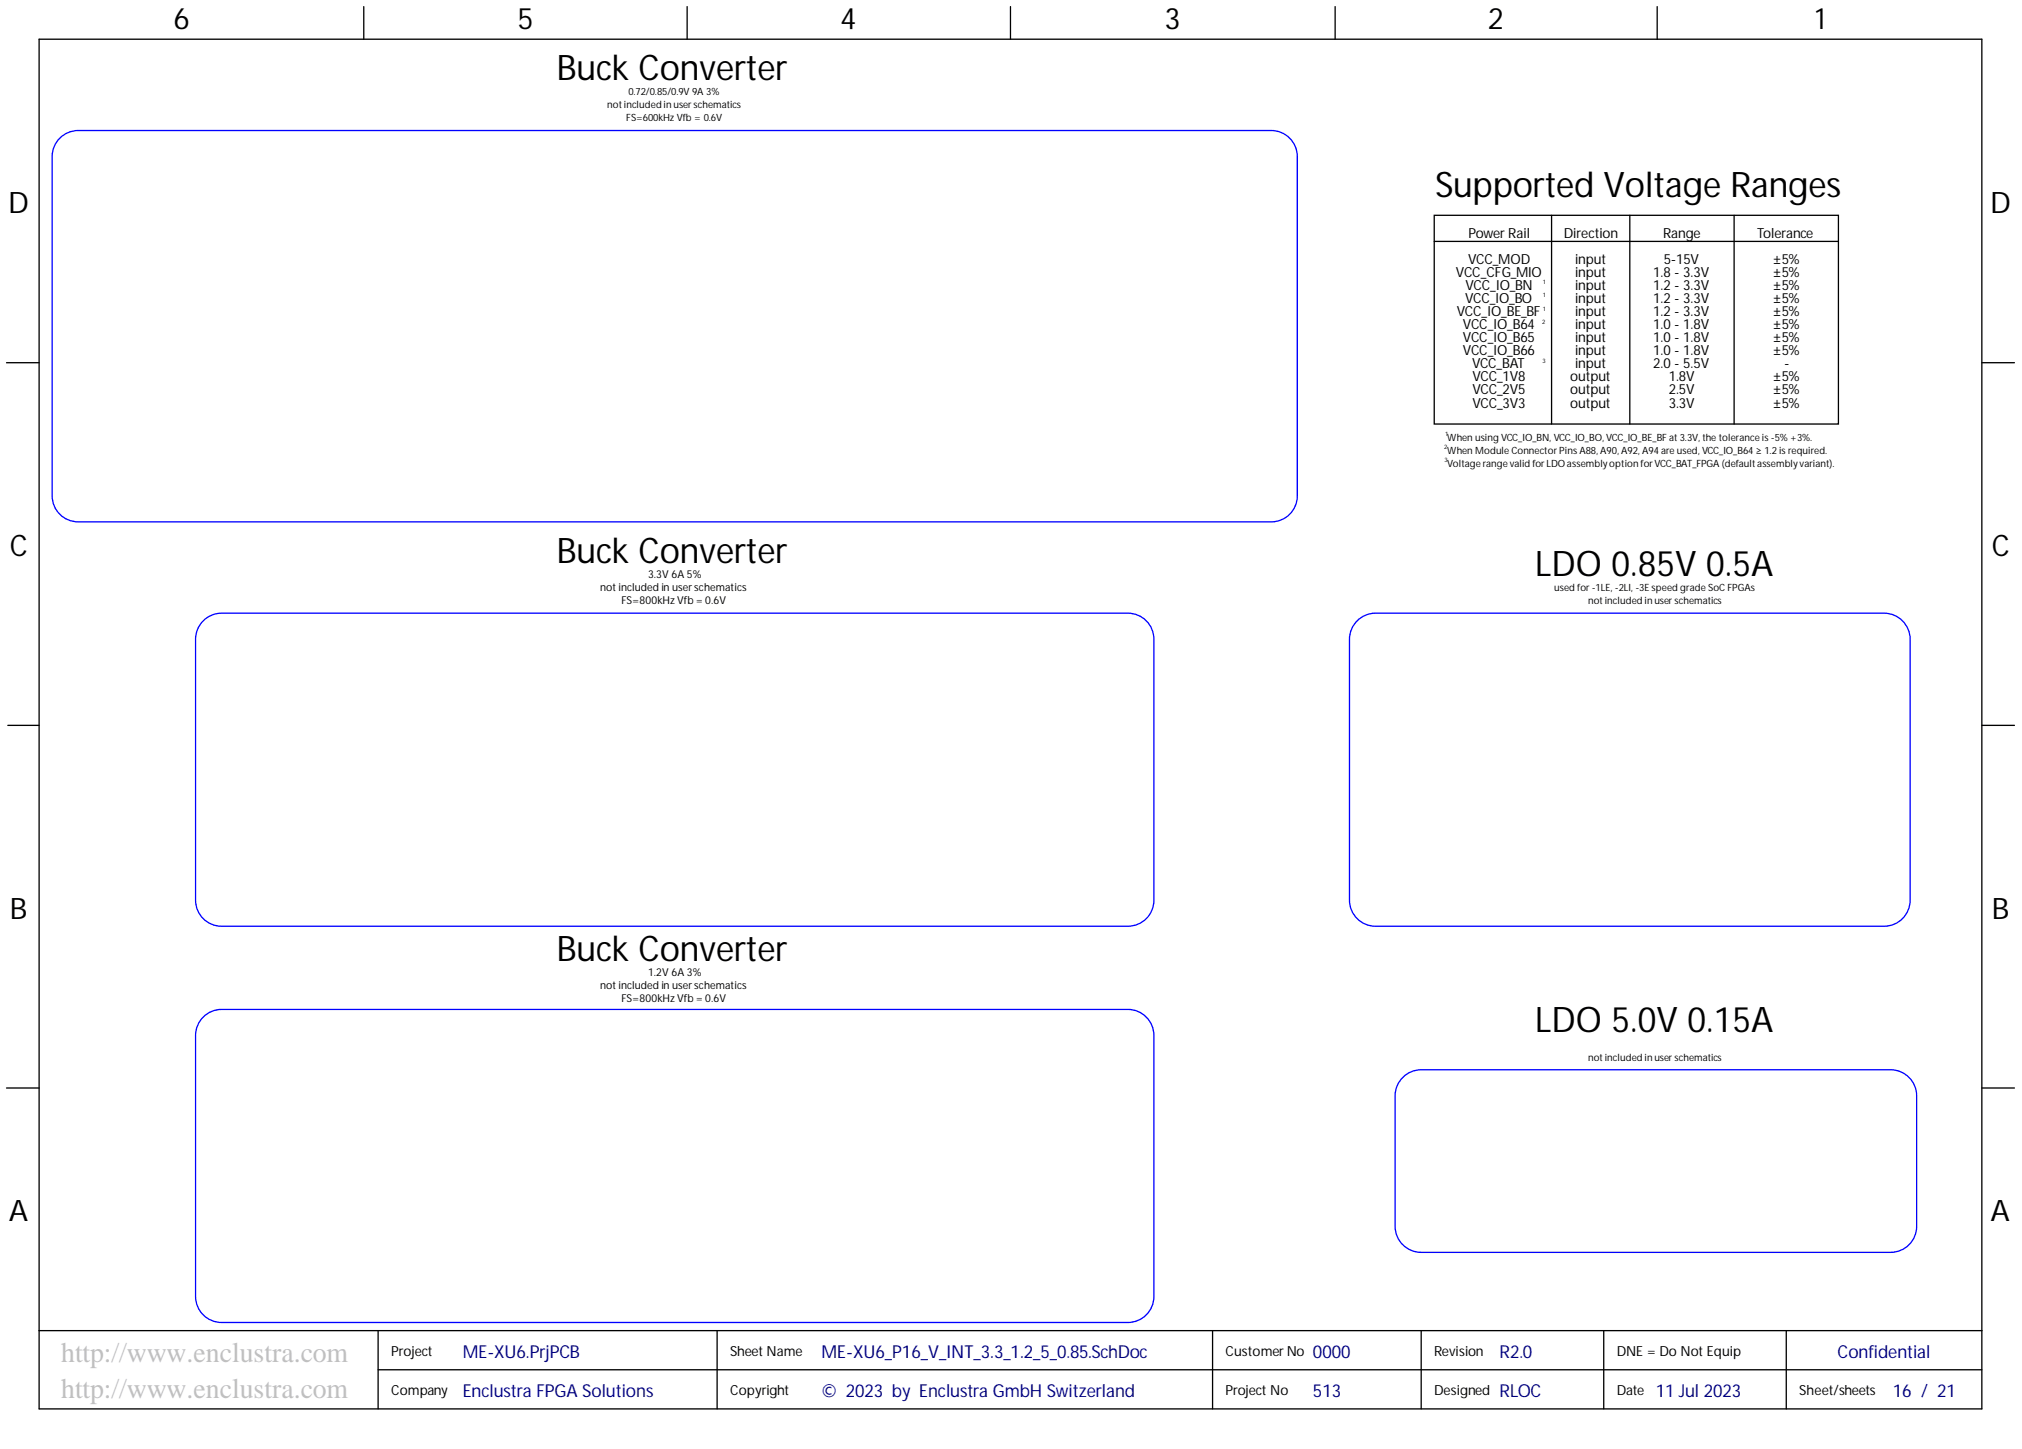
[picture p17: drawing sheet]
<svg xmlns="http://www.w3.org/2000/svg" width="393mm" height="282mm" viewBox="0 0 393 282" stroke-linecap="round" stroke-linejoin="round" font-family="sans-serif">
<defs><g id="words">
<g font-size="6.9">
<text x="108.3" y="15.6">Buck Converter</text>
<text x="279.2" y="38.4">Supported Voltage Ranges</text>
<text x="108.3" y="109.5">Buck Converter</text>
<text x="298.6" y="112">LDO 0.85V 0.5A</text>
<text x="108.3" y="186.9">Buck Converter</text>
<text x="298.6" y="200.8">LDO 5.0V 0.15A</text>
</g>
<g font-size="5.8">
<text x="33.7" y="5.7">6</text>
<text x="100.7" y="5.7">5</text>
<text x="163.4" y="5.7">4</text>
<text x="226.5" y="5.7">3</text>
<text x="289.4" y="5.7">2</text>
<text x="353.1" y="5.7">1</text>
<text x="1.6" y="41.5">D</text>
<text x="387.1" y="41.5">D</text>
<text x="1.9" y="108.2">C</text>
<text x="387.5" y="108.2">C</text>
<text x="1.9" y="178.7">B</text>
<text x="387.5" y="178.7">B</text>
<text x="1.7" y="237.6">A</text>
<text x="387.2" y="237.6">A</text>
</g>
<g font-size="5.5" fill="#c0c0c0">
<text x="11.9" y="265">http://www.enclustra.com</text>
<text x="11.9" y="271.9">http://www.enclustra.com</text>
</g>
<g font-size="3.5" fill="#000080">
<text x="90" y="264.1">ME-XU6.PrjPCB</text>
<text x="159.8" y="264.1">ME-XU6_P16_V_INT_3.3_1.2_5_0.85.SchDoc</text>
<text x="255.4" y="264.1">0000</text>
<text x="357.5" y="264.1">Confidential</text>
<text x="90" y="271.7">Enclustra FPGA Solutions</text>
<text x="159.8" y="271.7">© 2023 by Enclustra GmbH Switzerland</text>
<text x="255.4" y="271.7">513</text>
<text x="291.7" y="271.7">RLOC</text>
<text x="322.1" y="271.7">11 Jul 2023</text>
<text x="368.2" y="271.7">16 / 21</text>
</g>
<text font-size="3.5" fill="#00007c" x="291.7" y="264.1">R2.0</text>
<g font-size="2.7">
<text x="285.7" y="46.3">Power Rail</text>
<text x="304.2" y="46.3">Direction</text>
<text x="323.6" y="46.3">Range</text>
<text x="341.8" y="46.3">Tolerance</text>
<text x="283.2" y="53.9">VCC_CFG_MIO</text>
<text x="285.6" y="51.4">VCC_MOD</text>
<text x="306.4" y="51.4">input</text>
<text x="306.4" y="53.9">input</text>
<text x="321.6" y="53.9">1.8 - 3.3V</text>
<text x="323.6" y="51.4">5-15V</text>
<text x="344.8" y="51.4">±5%</text>
<text x="344.8" y="53.9">±5%</text>
<text x="285" y="59">VCC_IO_BO</text>
<text x="285.1" y="56.4">VCC_IO_BN</text>
<text x="306.4" y="56.4">input</text>
<text x="306.4" y="59">input</text>
<text x="321.6" y="56.4">1.2 - 3.3V</text>
<text x="321.6" y="59">1.2 - 3.3V</text>
<text x="344.8" y="56.4">±5%</text>
<text x="344.8" y="59">±5%</text>
<text x="283.4" y="61.5">VCC_IO_BE_BF</text>
<text x="284.6" y="64">VCC_IO_B64</text>
<text x="306.4" y="61.5">input</text>
<text x="306.4" y="64">input</text>
<text x="321.6" y="61.5">1.2 - 3.3V</text>
<text x="321.6" y="64">1.0- 1.8V</text>
<text x="344.8" y="61.5">±5%</text>
<text x="344.8" y="64">±5%</text>
<text x="284.6" y="66.6">VCC_IO_B65</text>
<text x="284.6" y="69.1">VCC_IO_B66</text>
<text x="286.4" y="71.7">VCC_BAT</text>
<text x="306.4" y="66.6">input</text>
<text x="306.4" y="69.1">input</text>
<text x="306.4" y="71.7">input</text>
<text x="321.6" y="66.6">1.0- 1.8V</text>
<text x="321.6" y="69.1">1.0- 1.8V</text>
<text x="321.6" y="71.7">2.0- 5.5V</text>
<text x="344.8" y="66.6">±5%</text>
<text x="344.8" y="69.1">±5%</text>
<text x="347.1" y="71.7">-</text>
<text x="286.4" y="74.2">VCC_1V8</text>
<text x="286.4" y="76.7">VCC_2V5</text>
<text x="305.5" y="74.2">output</text>
<text x="305.5" y="76.7">output</text>
<text x="324.7" y="74.2">1.8V</text>
<text x="324.7" y="76.7">2.5V</text>
<text x="344.8" y="74.2">±5%</text>
<text x="344.8" y="76.7">±5%</text>
<text x="286.4" y="79.3">VCC_3V3</text>
<text x="305.5" y="79.3">output</text>
<text x="324.7" y="79.3">3.3V</text>
<text x="344.8" y="79.3">±5%</text>
<text x="76.1" y="263.8">Project</text>
<text x="142" y="263.8">Sheet Name</text>
<text x="238.4" y="263.8">CustomerNo</text>
<text x="279" y="263.8">Revision</text>
<text x="314.5" y="263.8">DNE = Do Not Equip</text>
<text x="76.1" y="271.4">Company</text>
<text x="142" y="271.4">Copyright</text>
<text x="238.4" y="271.4">Project No</text>
<text x="279" y="271.4">Designed</text>
<text x="314.5" y="271.4">Date</text>
<text x="350" y="271.4">Sheet/sheets</text>
</g>
<g font-size="2.1">
<text x="126.1" y="112.5">3.3V 6A 5%</text>
<text x="116.8" y="115.1">not included in userschematics</text>
<text x="120.9" y="117.6">FS=800kHz Vfb = 0.6V</text>
<text x="126.1" y="189.9">1.2V 6A 3%</text>
<text x="116.8" y="192.4">not included in userschematics</text>
<text x="120.9" y="195">FS=800kHz Vfb = 0.6V</text>
</g>
<g font-size="1.9">
<text x="118.1" y="21.1">notincluded in userschematics</text>
<text x="121.8" y="23.6">FS=600kHz Vfb = 0.6V</text>
<text x="122.3" y="18.5">0.72/0.85/0.9V 9A 3%</text>
<text x="281.5" y="85.8">When using VCC_IO_BN, VCC_IO_BO, VCC_IO_BE_BF at 3.3V, the tolerance is-5% +3%.</text>
<text x="281.5" y="88.3">When Module ConnectorPinsA88, A90, A92, A94are used, VCC_IO_B64≥ 1.2isrequired.</text>
<text x="281.5" y="90.9">Voltagerangevalid forLDOassemblyoption forVCC_BAT_FPGA (defaultassemblyvariant).</text>
<text x="302.3" y="115">used for-1LE, -2LI, -3E speed grade SoC FPGAs</text>
<text x="308.9" y="117.5">notincluded in userschematics</text>
<text x="308.9" y="206.3">notincluded in userschematics</text>
</g>
<g font-size="1.2">
<text x="300.1" y="55.3">1</text>
<text x="300.1" y="57.9">1</text>
<text x="300" y="62.9">2</text>
<text x="300.1" y="60.4">1</text>
<text x="300.1" y="70.6">3</text>
<text x="281" y="87.3">2</text>
<text x="281" y="89.8">3</text>
<text x="281.1" y="84.8">1</text>
</g>
</g></defs>
<g fill="none" stroke="#000" stroke-width=".26">
<path d="M7.6 7.6h377.9v266.5h-377.9zM70.8 1.3v6.3M133.7 1.3v6.3M196.6 1.3v6.3M259.7 1.3v6.3M322.4 1.3v6.3M279 41.9h78.6v40.6h-78.6zM279 47h78.6M301.8 41.9v40.6M317.1 41.9v40.6M337.3 41.9v40.6M1.3 70.6h6.3"/>
<path d="M385.5 70.6h6.4M1.5 141.1h6.1M385.5 141.1h6.4M1.3 211.6h6.3M385.5 211.6h6.4M7.6 258.8h377.9M73.6 258.8v15.3M139.5 258.8v15.3M235.9 258.8v15.3M276.5 258.8v15.3M312 258.8v15.3M347.5 258.8v15.3"/>
<path d="M73.6 266.5h311.9"/>
</g>
<path d="M12 26.6a5.1 5.1 0 0 1 3.2-1.2h232.1a5.1 5.1 0 0 1 5.1 5.1v65.9a5.1 5.1 0 0 1-5.1 5.1h-232.1a5.1 5.1 0 0 1-5.1-5.1v-65.9a5.1 5.1 0 0 1 1.9-3.9zM39.9 120.5a5.1 5.1 0 0 1 3.2-1.2h176.3a5.1 5.1 0 0 1 5.1 5.1v50.7a5.1 5.1 0 0 1-5.1 5.1h-176.3a5.1 5.1 0 0 1-5.1-5.1v-50.7a5.1 5.1 0 0 1 1.9-3.9zM264.3 120.5a5 5 0 0 1 3.3-1.2h98.9a5.1 5.1 0 0 1 5.1 5.1v50.7a5.1 5.1 0 0 1-5.1 5.1h-98.9a5.1 5.1 0 0 1-5.1-5.1v-50.7a5.1 5.1 0 0 1 1.8-3.9zM39.9 197.6a5.1 5.1 0 0 1 3.2-1.2h176.3a5.1 5.1 0 0 1 5.1 5v50.8a5.1 5.1 0 0 1-5.1 5.1h-176.3a5.1 5.1 0 0 1-5.1-5.1v-50.8a5.1 5.1 0 0 1 1.9-3.8zM273.2 209.3a5 5 0 0 1 3.3-1.2h91.3a5.1 5.1 0 0 1 5.1 5.1v25.3a5.1 5.1 0 0 1-5.1 5.1h-91.3a5.1 5.1 0 0 1-5.1-5.1v-25.3a5.1 5.1 0 0 1 1.8-3.9z" fill="none" stroke="#00f" stroke-width=".26"/>
<use href="#words"/>
</svg>
